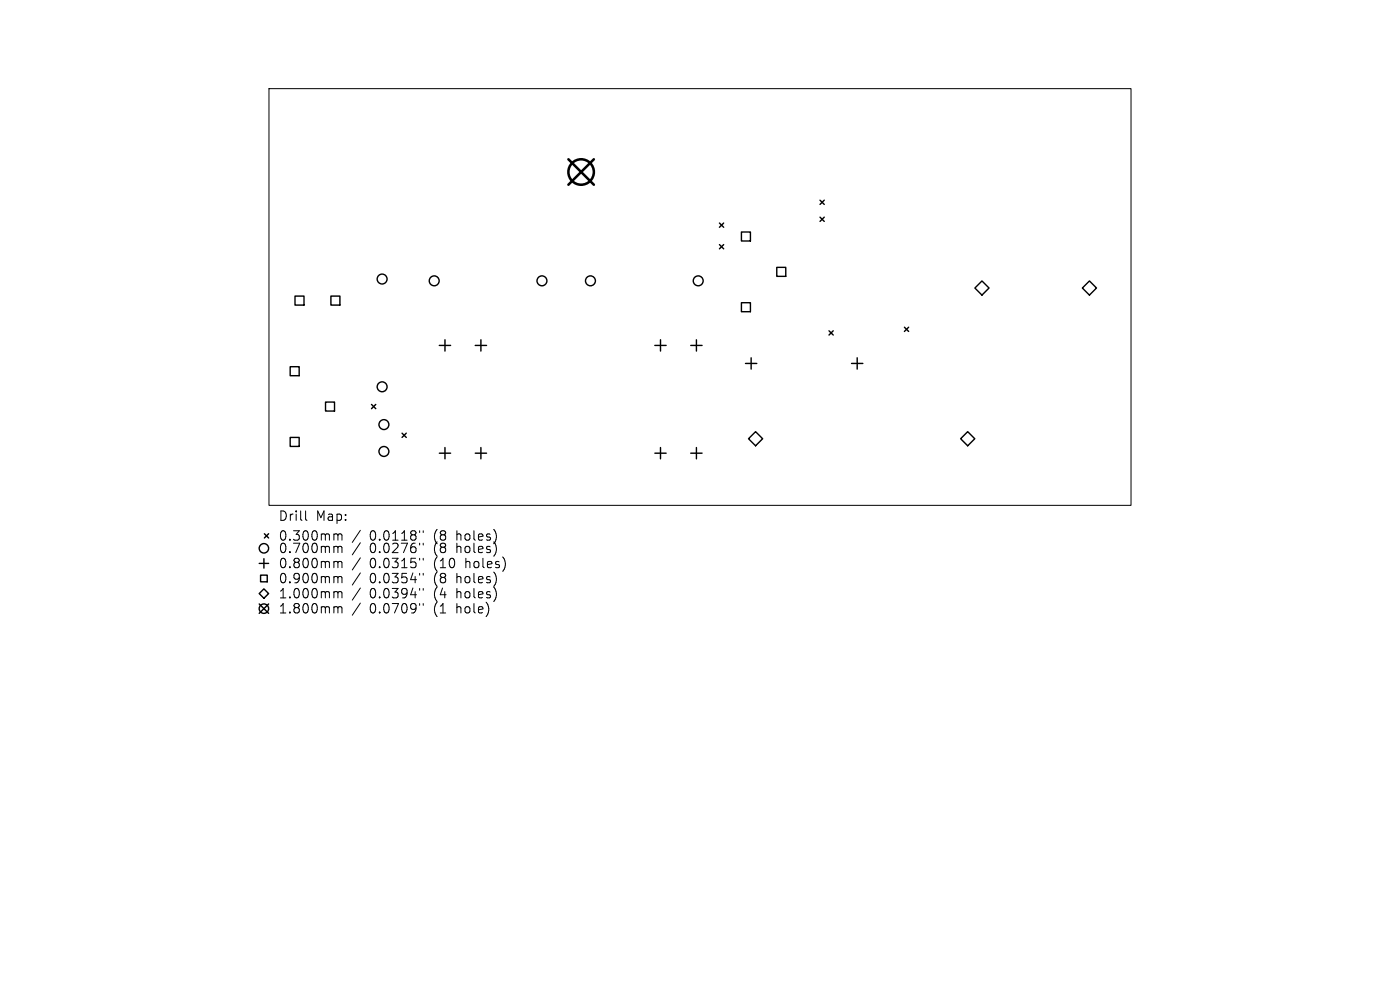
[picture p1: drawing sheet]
<svg xmlns="http://www.w3.org/2000/svg" width="297mm" height="210mm" viewBox="0 0 297 210" stroke-linecap="round" stroke-linejoin="round" font-family="sans-serif">
<defs><g id="words">
<g font-size="2.8">
<text x="59" y="110.8">Drill</text>
<text x="67" y="110.8">Map:</text>
<text x="59" y="115">0.300mm</text>
<text x="59" y="117.6">0.700mm</text>
<text x="78.4" y="115">0.0118&quot;</text>
<text x="78.4" y="117.6">0.0276&quot;</text>
<text x="92.2" y="115">(8</text>
<text x="92.2" y="117.6">(8</text>
<text x="97.1" y="115">holes)</text>
<text x="97.1" y="117.6">holes)</text>
<text x="59" y="120.8">0.800mm</text>
<text x="59" y="124">0.900mm</text>
<text x="78.4" y="120.8">0.0315&quot;</text>
<text x="78.4" y="124">0.0354&quot;</text>
<text x="92.2" y="120.8">(10</text>
<text x="92.2" y="124">(8</text>
<text x="97.1" y="124">holes)</text>
<text x="99" y="120.8">holes)</text>
<text x="59" y="127.2">1.000mm</text>
<text x="59" y="130.4">1.800mm</text>
<text x="78.4" y="127.2">0.0394&quot;</text>
<text x="78.4" y="130.4">0.0709&quot;</text>
<text x="92.2" y="127.2">(4</text>
<text x="92.2" y="130.4">(1</text>
<text x="97.1" y="127.2">holes)</text>
<text x="97.1" y="130.4">hole)</text>
</g>
</g></defs>
<g fill="none" stroke="#000" stroke-width=".21">
<path d="M57.1 18.8h182.8v88.4h-182.8zM64.8 108.4v1.7l.3 .3M71.1 113.3h.5l.1 .2M71.1 115.9h.3l.3 .3M71.1 119.1l.5 .1 .1 .2M71.7 113.5l.3-.2h.5v1.3M71.7 113.5v1.1M71.7 116.2v1M71.7 119.4v1M71.7 116.2l.3-.3 .5 .1v1.2M71.7 119.4l.3-.3 .5 .1v1.2M76.5 112.5l-1.8 2.6"/>
<path d="M76.5 115.1l-1.8 2.6M76.5 118.3l-1.8 2.6M89 112.6v.4M89 115.2v.4M89 118.4v.4M89.8 112.6v.4M89.8 115.2v.4M89.8 118.4v.4M71.1 122.3l.5 .1 .1 .2M71.1 125.5l.5 .1 .1 .2M71.1 128.7h.3l.3 .3M71.7 122.6v1"/>
<path d="M71.7 125.8v1M71.7 129v1M71.7 122.6l.3-.3 .5 .1v1.2M71.7 125.8l.3-.3 .5 .1v1.2M71.7 129l.3-.3 .5 .1v1.2M76.5 121.5l-1.8 2.6M76.5 124.7l-1.8 2.6M76.5 127.9l-1.8 2.6M89 121.6v.4M89 124.8v.4M89 128v.4M89.8 121.6v.4"/>
<path d="M89.8 124.8v.4M89.8 128v.4"/>
</g>
<g fill="none" stroke="#000" stroke-width=".3">
<path d="M152.6 47.3l.9 .9M152.6 51.9l.9 .9M153.5 47.3l-.9 .9M153.5 51.9l-.9 .9M157.3 49.2h1.9v1.9h-1.9zM164.8 56.7h1.9v1.9h-1.9zM174 42.5l.9 .9M174 46.1l.9 .9M174.9 42.5l-.9 .9M174.9 46.1l-.9 .9M61.6 77.8h1.9v1.9h-1.9zM62.6 62.8h1.9v1.9h-1.9z"/>
<path d="M70.2 62.8h1.9v1.9h-1.9zM93.2 73.3h2.4M94.4 72.1v2.4M100.8 73.3h2.4M102 72.1v2.4M138.9 73.3h2.4M140.1 72.1v2.4M146.5 73.3h2.4M147.7 72.1v2.4M157.3 64.2h1.9v1.9h-1.9zM158.1 77.1h2.4M159.3 75.9v2.4"/>
<path d="M175.9 70.2l.9 .9M176.8 70.2l-.9 .9M180.6 77.1h2.4M181.8 75.9v2.4M191.9 69.4l.9 .9M192.8 69.4l-.9 .9M206.8 61.1l1.5-1.5 1.5 1.5-1.5 1.5zM229.6 61.1l1.5-1.5 1.5 1.5-1.5 1.5zM61.6 92.8h1.9v1.9h-1.9zM69.1 85.3h1.9v1.9h-1.9zM78.8 85.8l.9 .9M79.7 85.8l-.9 .9"/>
<path d="M85.3 91.9l.9 .9M86.2 91.9l-.9 .9M93.2 96.1h2.4M94.4 94.9v2.4M100.8 96.1h2.4M102 94.9v2.4M138.9 96.1h2.4M140.1 94.9v2.4M146.5 96.1h2.4M147.7 94.9v2.4M158.8 93.1l1.5-1.5 1.5 1.5-1.5 1.5zM203.8 93.1l1.5-1.5 1.5 1.5-1.5 1.5z"/>
<path d="M55 119.5h2M56 118.5v2M56.1 113.2l.9 .9M57 113.2l-.9 .9M55 128.1l2 2M55.3 122h1.4v1.4h-1.4zM56 124.9l1 1-1 1-1-1zM57 128.1l-2 2"/>
<circle cx="81.1" cy="59.2" r="1.05"/>
<circle cx="92.1" cy="59.6" r="1.05"/>
<circle cx="115" cy="59.6" r="1.05"/>
<circle cx="125.3" cy="59.6" r="1.05"/>
<circle cx="148.1" cy="59.6" r="1.05"/>
<circle cx="81.1" cy="82.1" r="1.05"/>
<circle cx="81.4" cy="95.8" r="1.05"/>
<circle cx="81.4" cy="90.1" r="1.05"/>
<circle cx="56" cy="116.3" r="1"/>
<circle cx="56" cy="129.1" r="1"/>
</g>
<g fill="none" stroke="#000" stroke-width=".54">
<path d="M120.6 33.8l5.4 5.4M126 33.8l-5.4 5.4"/>
<circle cx="123.3" cy="36.5" r="2.7"/>
</g>
<use href="#words"/>
</svg>
